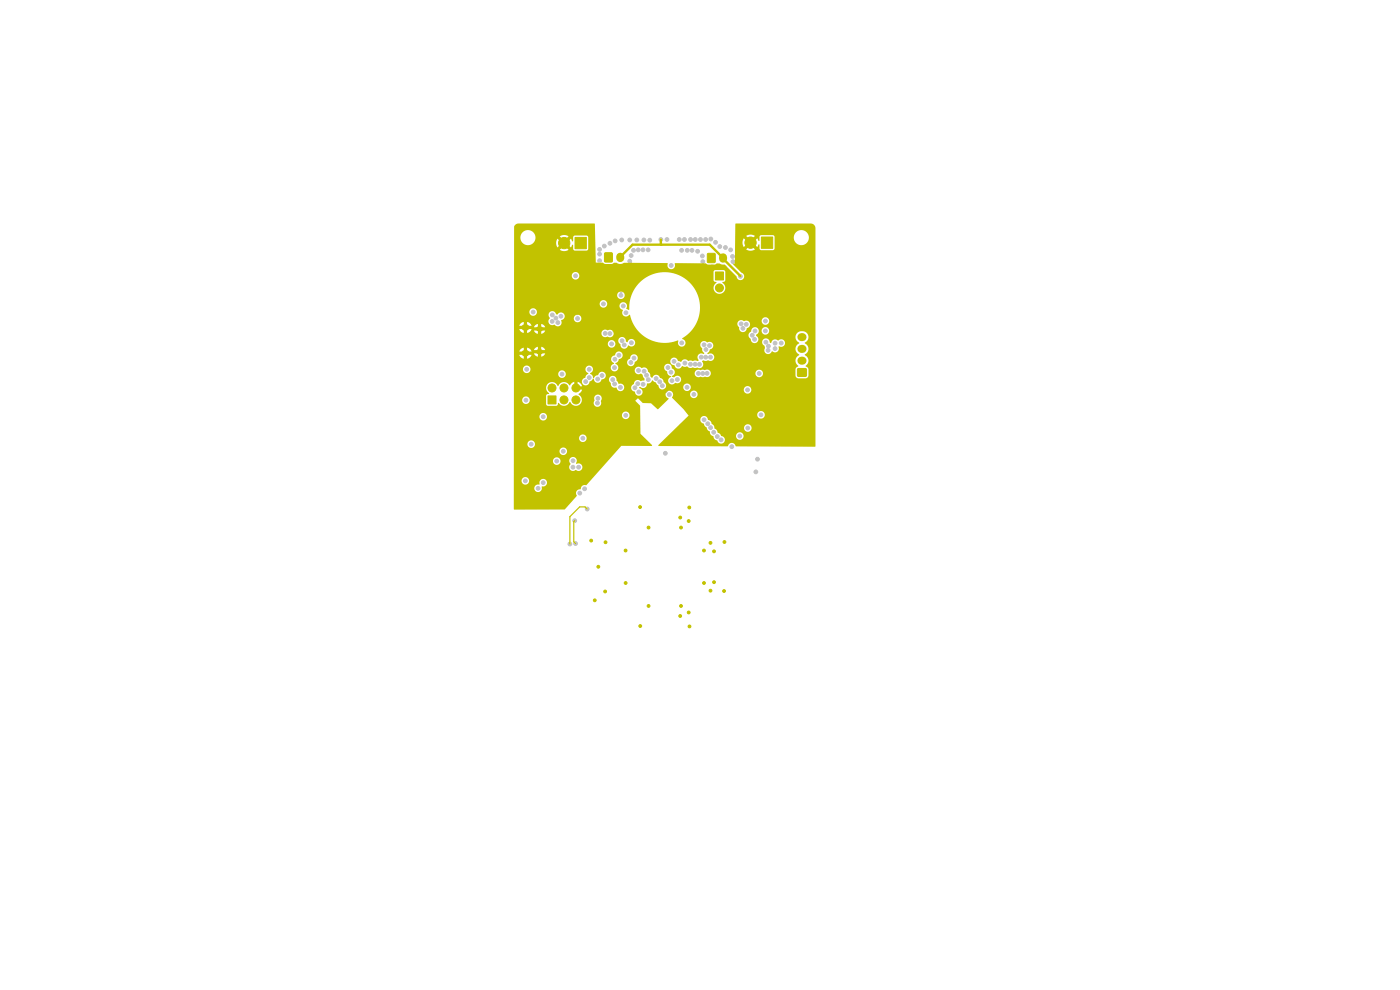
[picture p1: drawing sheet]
<svg xmlns="http://www.w3.org/2000/svg" width="297mm" height="210mm" viewBox="0 0 297 210" stroke-linecap="round" stroke-linejoin="round" font-family="sans-serif">
<g fill="#c2c200" stroke="#c2c200" stroke-width=".21">
<path d="M151.8 57.7h1.7v1.7h-1.7z"/>
<path d="M116.3 84h1.7v1.7h-1.7z"/>
<path d="M161.5 50.3h2.4v2.4h-2.4z"/>
<path d="M128.3 53.7h1.6v1.8h-1.6z"/>
<path d="M122 50.4h2.4v2.4h-2.4z"/>
<path d="M169.2 78.2h1.8v1.6h-1.8z"/>
<path d="M150.1 53.8h1.6v1.9h-1.6z"/>
<circle cx="153.7" cy="115" r=".3"/>
<circle cx="151.5" cy="123.5" r=".3"/>
<circle cx="150.7" cy="125.3" r=".3"/>
<circle cx="149.3" cy="116.8" r=".3"/>
<circle cx="146.2" cy="107.7" r=".3"/>
<circle cx="146.1" cy="129.9" r=".3"/>
<circle cx="144.5" cy="111.9" r=".3"/>
<circle cx="144.3" cy="130.7" r=".3"/>
<circle cx="137.6" cy="128.5" r=".3"/>
<circle cx="135.8" cy="132.8" r=".3"/>
<circle cx="132.7" cy="123.7" r=".3"/>
<circle cx="128.4" cy="125.5" r=".3"/>
<circle cx="126.2" cy="127.3" r=".3"/>
<circle cx="153.6" cy="125.4" r=".3"/>
<circle cx="151.5" cy="117" r=".3"/>
<circle cx="150.7" cy="115.2" r=".3"/>
<circle cx="149.3" cy="123.7" r=".3"/>
<circle cx="146.3" cy="132.9" r=".3"/>
<circle cx="146.1" cy="110.5" r=".3"/>
<circle cx="144.5" cy="128.5" r=".3"/>
<circle cx="144.3" cy="109.8" r=".3"/>
<circle cx="137.6" cy="111.9" r=".3"/>
<circle cx="135.8" cy="107.6" r=".3"/>
<circle cx="132.7" cy="116.8" r=".3"/>
<circle cx="128.5" cy="115" r=".3"/>
<circle cx="125.4" cy="114.7" r=".3"/>
<circle cx="126.9" cy="120.2" r=".3"/>
<circle cx="152.6" cy="61.1" r=".85"/>
<circle cx="117.1" cy="82.3" r=".85"/>
<circle cx="119.6" cy="84.8" r=".85"/>
<circle cx="119.6" cy="82.3" r=".85"/>
<circle cx="122.2" cy="84.8" r=".85"/>
<circle cx="122.2" cy="82.3" r=".85"/>
<circle cx="159.2" cy="51.5" r="1.2"/>
<circle cx="119.7" cy="51.6" r="1.2"/>
</g>
<path d="M131.6 54.5v.3M153.4 54.6v.3M170 76.5h.3M170 74h.3M170 71.5h.3" fill="none" stroke="#c2c200" stroke-width="1.7"/>
<path d="M111.3 69.5h.3M111.3 74.9h.3" fill="none" stroke="#c2c200" stroke-width="1.3"/>
<path d="M114.3 69.8h.4M114.3 74.6h.4" fill="none" stroke="#c2c200" stroke-width="1.1"/>
<g fill="#c2c2c2" stroke="#c2c2c2" stroke-width=".21">
<circle cx="124.4" cy="61.4" r=".4"/>
<circle cx="154.7" cy="58.4" r=".4"/>
<circle cx="121.4" cy="64.4" r=".4"/>
<circle cx="154.7" cy="59.7" r=".4"/>
<circle cx="155.5" cy="74.2" r=".4"/>
<circle cx="154.5" cy="73.2" r=".4"/>
<circle cx="121.4" cy="61.4" r=".4"/>
<circle cx="158.5" cy="73.2" r=".4"/>
<circle cx="161.4" cy="69.1" r=".4"/>
<circle cx="121.6" cy="95.9" r=".4"/>
<circle cx="126.4" cy="66.4" r=".4"/>
<circle cx="158.5" cy="76.2" r=".4"/>
<circle cx="165.9" cy="70.1" r=".4"/>
<circle cx="160" cy="63.6" r=".4"/>
<circle cx="136.6" cy="50.9" r=".4"/>
<circle cx="120.9" cy="106" r=".4"/>
<circle cx="122.4" cy="66.4" r=".4"/>
<circle cx="111.6" cy="81.9" r=".4"/>
<circle cx="157.5" cy="76.2" r=".4"/>
<circle cx="157.5" cy="74.2" r=".4"/>
<circle cx="155.5" cy="75.2" r=".4"/>
<circle cx="122.4" cy="62.4" r=".4"/>
<circle cx="126.4" cy="65.4" r=".4"/>
<circle cx="165.9" cy="81.1" r=".4"/>
<circle cx="123.4" cy="64.4" r=".4"/>
<circle cx="154.5" cy="76.2" r=".4"/>
<circle cx="137.5" cy="53" r=".4"/>
<circle cx="144.6" cy="53.1" r=".4"/>
<circle cx="131.9" cy="50.9" r=".4"/>
<circle cx="110.4" cy="93.6" r=".4"/>
<circle cx="144.1" cy="50.8" r=".4"/>
<circle cx="111.5" cy="88.4" r=".4"/>
<circle cx="165.9" cy="82" r=".4"/>
<circle cx="126.4" cy="62.4" r=".4"/>
<circle cx="116.7" cy="95.2" r=".4"/>
<circle cx="135.4" cy="53" r=".4"/>
<circle cx="122.5" cy="78.2" r=".4"/>
<circle cx="125.4" cy="64.4" r=".4"/>
<circle cx="125.4" cy="66.4" r=".4"/>
<circle cx="127.2" cy="52.9" r=".4"/>
<circle cx="157.5" cy="75.2" r=".4"/>
<circle cx="156.5" cy="74.2" r=".4"/>
<circle cx="165.9" cy="68.4" r=".4"/>
<circle cx="139.8" cy="77.6" r=".4"/>
<circle cx="131.8" cy="61.6" r=".4"/>
<circle cx="157.5" cy="73.2" r=".4"/>
<circle cx="132.1" cy="56.7" r=".4"/>
<circle cx="127.5" cy="56.3" r=".4"/>
<circle cx="133.3" cy="56.4" r=".4"/>
<circle cx="125.4" cy="63.4" r=".4"/>
<circle cx="151.1" cy="56.6" r=".4"/>
<circle cx="137.8" cy="50.9" r=".4"/>
<circle cx="160" cy="64.6" r=".4"/>
<circle cx="133.9" cy="54.2" r=".4"/>
<circle cx="156.5" cy="75.2" r=".4"/>
<circle cx="130.9" cy="56.7" r=".4"/>
<circle cx="158.5" cy="74.2" r=".4"/>
<circle cx="124.4" cy="65.4" r=".4"/>
<circle cx="123.4" cy="63.4" r=".4"/>
<circle cx="125.4" cy="62.4" r=".4"/>
<circle cx="155.5" cy="76.2" r=".4"/>
<circle cx="154.1" cy="68.6" r=".4"/>
<circle cx="155.5" cy="55.5" r=".4"/>
<circle cx="151.8" cy="51.4" r=".4"/>
<circle cx="124.4" cy="62.4" r=".4"/>
<circle cx="123.4" cy="65.4" r=".4"/>
<circle cx="156.5" cy="73.2" r=".4"/>
<circle cx="130.5" cy="51.1" r=".4"/>
<circle cx="148.6" cy="50.8" r=".4"/>
<circle cx="127.2" cy="55.3" r=".4"/>
<circle cx="122.4" cy="61.4" r=".4"/>
<circle cx="160" cy="62.7" r=".4"/>
<circle cx="152.7" cy="52.3" r=".4"/>
<circle cx="144.5" cy="90.4" r=".4"/>
<circle cx="124.4" cy="66.4" r=".4"/>
<circle cx="121.4" cy="63.4" r=".4"/>
<circle cx="128.2" cy="52.2" r=".4"/>
<circle cx="158.5" cy="77.2" r=".4"/>
<circle cx="126.4" cy="61.4" r=".4"/>
<circle cx="127.2" cy="53.9" r=".4"/>
<circle cx="126.9" cy="97.6" r=".4"/>
<circle cx="123.4" cy="62.4" r=".4"/>
<circle cx="124.4" cy="64.4" r=".4"/>
<circle cx="124.4" cy="63.4" r=".4"/>
<circle cx="114.6" cy="66.8" r=".4"/>
<circle cx="132.5" cy="70.3" r=".4"/>
<circle cx="165.9" cy="69.2" r=".4"/>
<circle cx="121.8" cy="91.1" r=".4"/>
<circle cx="135.1" cy="50.9" r=".4"/>
<circle cx="139.1" cy="56.3" r=".4"/>
<circle cx="133.6" cy="50.9" r=".4"/>
<circle cx="155.5" cy="73.2" r=".4"/>
<circle cx="155" cy="53" r=".4"/>
<circle cx="123.3" cy="70.1" r=".4"/>
<circle cx="123.4" cy="61.4" r=".4"/>
<circle cx="158.5" cy="75.2" r=".4"/>
<circle cx="138.3" cy="84.6" r=".4"/>
<circle cx="149.1" cy="55.5" r=".4"/>
<circle cx="149" cy="54.3" r=".4"/>
<circle cx="146.8" cy="53.1" r=".4"/>
<circle cx="129.6" cy="56.7" r=".4"/>
<circle cx="125.4" cy="65.4" r=".4"/>
<circle cx="130.6" cy="89" r=".4"/>
<circle cx="154.5" cy="77.2" r=".4"/>
<circle cx="134.4" cy="53.1" r=".4"/>
<circle cx="125.4" cy="61.4" r=".4"/>
<circle cx="132.5" cy="86.4" r=".4"/>
<circle cx="154.5" cy="75.2" r=".4"/>
<circle cx="145.2" cy="50.8" r=".4"/>
<circle cx="155.4" cy="54.4" r=".4"/>
<circle cx="133.6" cy="55.4" r=".4"/>
<circle cx="123.4" cy="66.4" r=".4"/>
<circle cx="129.4" cy="51.6" r=".4"/>
<circle cx="146.3" cy="74.1" r=".4"/>
<circle cx="165.9" cy="80.3" r=".4"/>
<circle cx="123.2" cy="100.6" r=".4"/>
<circle cx="153.9" cy="52.5" r=".4"/>
<circle cx="148" cy="53.3" r=".4"/>
<circle cx="171.3" cy="88.5" r=".4"/>
<circle cx="133.4" cy="70.8" r=".4"/>
<circle cx="121.4" cy="66.4" r=".4"/>
<circle cx="153.7" cy="56.7" r=".4"/>
<circle cx="122.4" cy="65.4" r=".4"/>
<circle cx="121.4" cy="65.4" r=".4"/>
<circle cx="126.4" cy="64.4" r=".4"/>
<circle cx="119.9" cy="106.9" r=".4"/>
<circle cx="155.5" cy="77.2" r=".4"/>
<circle cx="128.5" cy="56.6" r=".4"/>
<circle cx="145.8" cy="53.1" r=".4"/>
<circle cx="122.4" cy="64.4" r=".4"/>
<circle cx="141.2" cy="82.9" r=".4"/>
<circle cx="146.5" cy="50.8" r=".4"/>
<circle cx="160.2" cy="80.2" r=".4"/>
<circle cx="157.5" cy="77.2" r=".4"/>
<circle cx="122.4" cy="63.4" r=".4"/>
<circle cx="154.8" cy="61" r=".4"/>
<circle cx="138.4" cy="74" r=".4"/>
<circle cx="156.5" cy="77.2" r=".4"/>
<circle cx="147.5" cy="50.8" r=".4"/>
<circle cx="126.4" cy="63.4" r=".4"/>
<circle cx="154.5" cy="74.2" r=".4"/>
<circle cx="156.5" cy="76.2" r=".4"/>
<circle cx="136.4" cy="53" r=".4"/>
<circle cx="130.5" cy="70.3" r=".4"/>
<circle cx="149.7" cy="50.8" r=".4"/>
<circle cx="154.8" cy="62.1" r=".4"/>
<circle cx="119.7" cy="72.3" r=".4"/>
<circle cx="150.8" cy="50.7" r=".4"/>
<circle cx="121.4" cy="62.4" r=".4"/>
<circle cx="131.6" cy="82.2" r=".4"/>
<circle cx="112.7" cy="94.2" r=".4"/>
<circle cx="111.6" cy="84.9" r=".4"/>
<circle cx="125" cy="78.4" r=".4"/>
<circle cx="142" cy="83.7" r=".4"/>
<circle cx="158.6" cy="82.7" r=".4"/>
<circle cx="118.3" cy="68.4" r=".4"/>
<circle cx="121.6" cy="97.7" r=".4"/>
<circle cx="111.7" cy="78.3" r=".4"/>
<circle cx="136.6" cy="78.7" r=".4"/>
<circle cx="117.1" cy="68.2" r=".4"/>
<circle cx="123.6" cy="93" r=".4"/>
<circle cx="122.1" cy="58.5" r=".4"/>
<circle cx="133.9" cy="72.7" r=".4"/>
<circle cx="142.4" cy="56.3" r=".4"/>
<circle cx="117.9" cy="67.5" r=".4"/>
<circle cx="131.7" cy="62.6" r=".4"/>
<circle cx="119" cy="67.1" r=".4"/>
<circle cx="132.7" cy="88.1" r=".4"/>
<circle cx="117.2" cy="66.8" r=".4"/>
<circle cx="111.4" cy="102" r=".4"/>
<circle cx="149.8" cy="74.1" r=".4"/>
<circle cx="162.4" cy="70.2" r=".4"/>
<circle cx="150.5" cy="73.3" r=".4"/>
<circle cx="163" cy="73.4" r=".4"/>
<circle cx="149.4" cy="73.1" r=".4"/>
<circle cx="162.9" cy="74.3" r=".4"/>
<circle cx="113.1" cy="66.2" r=".4"/>
<circle cx="148.8" cy="75.8" r=".4"/>
<circle cx="150.7" cy="75.8" r=".4"/>
<circle cx="149.7" cy="75.8" r=".4"/>
<circle cx="150" cy="79.2" r=".4"/>
<circle cx="148.2" cy="79.2" r=".4"/>
<circle cx="149.1" cy="79.2" r=".4"/>
<circle cx="125" cy="80.1" r=".4"/>
<circle cx="126.8" cy="80.4" r=".4"/>
<circle cx="126.8" cy="84.5" r=".4"/>
<circle cx="124.2" cy="81" r=".4"/>
<circle cx="141.5" cy="50.8" r=".4"/>
<circle cx="140.2" cy="50.8" r=".4"/>
<circle cx="157.1" cy="58.6" r=".4"/>
<circle cx="115.2" cy="88.4" r=".4"/>
<circle cx="122.5" cy="67.6" r=".4"/>
<circle cx="126.7" cy="85.5" r=".4"/>
<circle cx="119.2" cy="79.4" r=".4"/>
<circle cx="127.7" cy="79.7" r=".4"/>
<circle cx="128" cy="64.5" r=".4"/>
<circle cx="128.4" cy="70.7" r=".4"/>
<circle cx="144.6" cy="72.7" r=".4"/>
<circle cx="132" cy="72.3" r=".4"/>
<circle cx="114.1" cy="103.6" r=".4"/>
<circle cx="132.4" cy="73.2" r=".4"/>
<circle cx="115.2" cy="102.4" r=".4"/>
<circle cx="130.4" cy="78" r=".4"/>
<circle cx="158.3" cy="68.8" r=".4"/>
<circle cx="160.2" cy="70.2" r=".4"/>
<circle cx="141.1" cy="96.2" r=".4"/>
<circle cx="136.4" cy="81.5" r=".4"/>
<circle cx="118.1" cy="97.8" r=".4"/>
<circle cx="119.5" cy="95.7" r=".4"/>
<circle cx="135.5" cy="78.6" r=".4"/>
<circle cx="122.7" cy="99.1" r=".4"/>
<circle cx="137.5" cy="80.5" r=".4"/>
<circle cx="137.2" cy="79.6" r=".4"/>
<circle cx="121.5" cy="99.1" r=".4"/>
<circle cx="142.3" cy="79" r=".4"/>
<circle cx="143.9" cy="77.4" r=".4"/>
<circle cx="141.7" cy="78" r=".4"/>
<circle cx="143" cy="76.7" r=".4"/>
<circle cx="160.1" cy="72" r=".4"/>
<circle cx="145.3" cy="77" r=".4"/>
<circle cx="130.4" cy="76.2" r=".4"/>
<circle cx="147.2" cy="83.7" r=".4"/>
<circle cx="131.3" cy="75.4" r=".4"/>
<circle cx="145.7" cy="82.2" r=".4"/>
<circle cx="129.7" cy="73" r=".4"/>
<circle cx="157.6" cy="69.7" r=".4"/>
<circle cx="159.6" cy="71.1" r=".4"/>
<circle cx="129.4" cy="70.8" r=".4"/>
<circle cx="162.5" cy="72.6" r=".4"/>
<circle cx="161.1" cy="79.2" r=".4"/>
<circle cx="130" cy="80.5" r=".4"/>
<circle cx="132.8" cy="66.3" r=".4"/>
<circle cx="130.4" cy="81.4" r=".4"/>
<circle cx="132.2" cy="64.9" r=".4"/>
<circle cx="124.6" cy="108" r=".4"/>
<circle cx="120.9" cy="115.4" r=".4"/>
<circle cx="157.2" cy="68.7" r=".4"/>
<circle cx="162.4" cy="68.1" r=".4"/>
<circle cx="164.4" cy="72.8" r=".4"/>
<circle cx="146.5" cy="77.3" r=".4"/>
<circle cx="147.5" cy="77.3" r=".4"/>
<circle cx="148.4" cy="77.3" r=".4"/>
<circle cx="164.4" cy="73.9" r=".4"/>
<circle cx="165.7" cy="72.8" r=".4"/>
<circle cx="122.1" cy="115.3" r=".4"/>
<circle cx="121.9" cy="110.5" r=".4"/>
<circle cx="124" cy="103.7" r=".4"/>
<circle cx="123" cy="104.6" r=".4"/>
<circle cx="149.4" cy="89" r=".4"/>
<circle cx="161.4" cy="88" r=".4"/>
<circle cx="135.5" cy="83.1" r=".4"/>
<circle cx="158.6" cy="90.8" r=".4"/>
<circle cx="140.5" cy="81.8" r=".4"/>
<circle cx="150.1" cy="89.9" r=".4"/>
<circle cx="140" cy="81" r=".4"/>
<circle cx="156.9" cy="92.5" r=".4"/>
<circle cx="134.7" cy="82.3" r=".4"/>
<circle cx="150.7" cy="90.7" r=".4"/>
<circle cx="139.2" cy="80.3" r=".4"/>
<circle cx="135.3" cy="81.4" r=".4"/>
<circle cx="151.4" cy="91.7" r=".4"/>
<circle cx="155.2" cy="94.8" r=".4"/>
<circle cx="160.7" cy="97.4" r=".4"/>
<circle cx="152.2" cy="92.6" r=".4"/>
<circle cx="142.5" cy="80.8" r=".4"/>
<circle cx="133.8" cy="76.9" r=".4"/>
<circle cx="153" cy="93.3" r=".4"/>
<circle cx="160.3" cy="100.1" r=".4"/>
<circle cx="134.5" cy="76" r=".4"/>
<circle cx="143.7" cy="80.5" r=".4"/>
</g>
<path d="M131.6 54.6l2.6-2.7h16.4l6.5 6.6M140.2 50.8l.1 1.1" fill="none" stroke="#c2c200" stroke-width=".5"/>
<path d="M121.9 110.5l-.2 .2v4.2l.4 .4M124.6 108l-.5-.5h-1.1l-2.1 2.1v5.8" fill="none" stroke="#c2c200" stroke-width=".25"/>
<path d="M109.3 47.7l.7-.3h16.1l.3 8.3h1.5l.5 .3h1.4l.4-.3h.6a1.37 1.37 0 0 0 1.6 0l9.2 .1a.89 .89 0 0 0 .3 1.1 .89 .89 0 0 0 1.1-.1l.3-1 6.4 .1 .5 .2h1.4l.4-.2h.6l1.1 .2 2.6 2.6a.81 .81 0 0 0 1.3 .5 .81 .81 0 0 0-.3-1.4l-1.8-1.7 .1-.2h.3v-3h2.4a1.64 1.64 0 0 0 1.8 0l-.9-.9-.9 .9h-2.4v-1.4h1.6l.3 .9 .9-.9h1l1 .9 .2-.5 .2-.1v1l.3 .3h2.6l.3-.4v-2.3h4.1a1.61 1.61 0 0 0 2.3 1.4 1.61 1.61 0 0 0 .2-2.7 1.61 1.61 0 0 0-2.5 1.1v.2h-4.1v-.4l-.3-.1h-2.5l-.4 .3-.1 .9-.3-.6-1 1h-1l-.9-1-.3 1h-1.6l.1-1.5h2.3l.9 1 .9-.9a1.64 1.64 0 0 0-1.8-.1h-2.3l.1-2.6h15.9l.5 .2 .4 .5 .1 46.5-.1 .2-16.8-.1a.9 .9 0 0 0-.8-.8h-.1a.8 .8 0 0 0-.7 .7l-.2 .1-14.6-.1 5.5-5.6h3.4a.82 .82 0 0 0 .7 .9l.2 .5 .4 .3 .2 .5 .5 .4a.91 .91 0 0 0 .7 1l.2 .5 .7 .3a.82 .82 0 0 0 .8 .7 .82 .82 0 0 0 .8-.8 .82 .82 0 0 0-.8-.8h3.1l.1 .2a.8 .8 0 0 0 1.2 .4 .8 .8 0 0 0-.1-1.3 .8 .8 0 0 0-1.2 .7h-3.1l-.3-.5-.4-.2a1.26 1.26 0 0 0-.8-.9l6.3-.1a.83 .83 0 0 0 1.2 .8 .83 .83 0 0 0 .2-1.4 .83 .83 0 0 0-1.4 .5l-6.3 .1-.1-.6-.4-.3a1.25 1.25 0 0 0-.8-.9 .8 .8 0 0 0-.7-.7 .8 .8 0 0 0-.9 .4v.3h-3.4l.9-.8-.1-.2h14.6a.8 .8 0 0 0 1.2 .7 .8 .8 0 0 0 .1-1.3 .8 .8 0 0 0-1.2 .4l-.1 .2h-14.6l-3.4-3.7 .2-.6h3.6a.84 .84 0 0 0 1.2 .8 .84 .84 0 0 0 .1-1.5 .84 .84 0 0 0-1.3 .6l-3.6 .1a.81 .81 0 0 0-.8-.8 .81 .81 0 0 0-.8 .7 .81 .81 0 0 0 .6 .9v.2l-2.2 2.1-1.5-1.3h-1.7l-1.1-1-.5 .5 1 1.1 .1 5.9 2.4 2.6h-6.5l-7.4 8.3h-.2a.8 .8 0 0 0-.9 .4l-.1 .4-.6 .2-.3 .4v.9l-2.5 2.9-10.8-.1v-4.4h4.3l.1 .2a.84 .84 0 0 0 1 .5 .84 .84 0 0 0 .5-1.1 .85 .85 0 0 0 1.2-.5 .85 .85 0 0 0-.7-1.1 .85 .85 0 0 0-1 .8l.1 .3-.2 .1a.8 .8 0 0 0-.9 .4l-.1 .4h-4.3v-1.6h1.6a.83 .83 0 0 0 1.2 .8 .83 .83 0 0 0 .2-1.4 .83 .83 0 0 0-1.3 .5l-.1 .1h-1.6v-2.9h11.7a.9 .9 0 0 0 .6 .8 .9 .9 0 0 0 .9-.2 .8 .8 0 0 0 1.3-.6 .8 .8 0 0 0-1.2-.7l-.1-.1a.82 .82 0 0 0-.2-1.2 .82 .82 0 0 0-1.1 .2 .82 .82 0 0 0 .2 1.1l-.4 .7h-11.7v-1.3h8.3a.81 .81 0 0 0 1.2 .7 .81 .81 0 0 0 .1-1.3 .81 .81 0 0 0-1.3 .4v.2h-8.3v-2.1h9.7v.2a.8 .8 0 0 0 1.3 .5 .8 .8 0 0 0-.2-1.4 .8 .8 0 0 0-1.1 .7h-9.7v-1.5h2.9v.2a.8 .8 0 0 0 1.3 .5 .8 .8 0 0 0-.2-1.4 .8 .8 0 0 0-1.1 .7h-2.9v-1.2h13.8a.82 .82 0 0 0 1.2 .7 .82 .82 0 0 0 .2-1.4 .82 .82 0 0 0-1.3 .5l-.1 .2h-13.8v-4.6h5.4a.8 .8 0 0 0 1 .8 .8 .8 0 0 0 .6-1.1h15.9a.8 .8 0 0 0 1.2 .7 .8 .8 0 0 0 .1-1.3 .8 .8 0 0 0-1.2 .4l-.1 .2h-15.9l-.3-.3a.8 .8 0 0 0-1 0l-.3 .6h-5.4v-3.5h1.8a.81 .81 0 0 0 1.1 .7 .81 .81 0 0 0 .2-1.3 .81 .81 0 0 0-1.3 .4v.2h-1.8v-2.6h6.8l.2 .6 .5 .6-.6 .4v2l.3 .2h1.9l.4-.6a1.38 1.38 0 0 0 2.4-.3 1.35 1.35 0 0 0 2.3 .3h2.7l.1 .2a.84 .84 0 0 0 1.1 .5 .84 .84 0 0 0 .4-1.2 .81 .81 0 0 0-.6-1.3 .81 .81 0 0 0-.8 1.2l-.2 .6h-2.7a1.65 1.65 0 0 0-.5-1.9l.6-.5 .2-.4-1.6-.1-.1-.7h1.7a1.28 1.28 0 0 0-1-.9v.9h-.7v-.9l-.5 .3-.4 .5-.6-.6-.7-.2-.6 .2-.6 .7-.2-.1a1.24 1.24 0 0 0-1.1-.8l-.8 .3-.4 .6-.1 .4h-6.8v-1.3h14.4a.83 .83 0 0 0 .9 .8 .83 .83 0 0 0 .8-.9l.8-.6a.86 .86 0 0 0 .8 .9 .86 .86 0 0 0 .9-.7h1.6l.4 .9a.89 .89 0 0 0 1.2 .8 .81 .81 0 0 0 .8 .8 .81 .81 0 0 0 .8-.7h1.5a.89 .89 0 0 0 .8 .8 .82 .82 0 0 0 .8 .8 .82 .82 0 0 0 .8-.8 .82 .82 0 0 0-.7-.8l.2-.2a.9 .9 0 0 0 1 .1 .9 .9 0 0 0 .5-.9 .99 .99 0 0 0 1.1-.6l.7 .4 .6 .9a.8 .8 0 0 0 .7 .6 .8 .8 0 0 0 .8-.4h3.7a.8 .8 0 0 0 .6 .7 .8 .8 0 0 0 .8-.2h11.5a.82 .82 0 0 0 1.2 .8 .82 .82 0 0 0 .1-1.4 .82 .82 0 0 0-1.3 .5v.1h-11.5a.8 .8 0 0 0-.3-1.3 .8 .8 0 0 0-1.1 .8h-3.7v-.7l-.4-.4a.99 .99 0 0 0-.7-.9 1 1 0 0 0-.9-.7l-.5 .2-.4 .5-.3-.4a1.18 1.18 0 0 0-.5-1.1l-.2-.5-.4-.2h4l.2 .5 .5 .4a.82 .82 0 0 0 .7 .9v.2l-.3 .1a.83 .83 0 0 0 0 1.3 .83 .83 0 0 0 1.3-.2 .81 .81 0 0 0 1.1-.4 .81 .81 0 0 0-.4-1 .81 .81 0 0 0-1 .2l-.5-.2 .6-.6h4.3a.9 .9 0 0 0 1.3 .7h.9a.82 .82 0 0 0 1.2-.7h9.5a.81 .81 0 0 0 1.1 .8 .81 .81 0 0 0 .2-1.4 .81 .81 0 0 0-1.3 .5v.1h-9.5a.8 .8 0 0 0-1-.8l-1.2 .1-.6-.1-.5 .3-.1 .5h-4.3a1.09 1.09 0 0 0-.6-1.1l-.2-.7-.6-.2-.5 .1-.3 .7-4.3-.1-.4 .2-.3-.1a.8 .8 0 0 0-.9 0h-.1a.86 .86 0 0 0 0 1.2 .86 .86 0 0 0 1.2 .1l.2 .2 .1 .5 .3 .3v.3l-.7 .3-.4-.2a.8 .8 0 0 0-.9 .2l-.8 1.4-1.5-.1a.96 .96 0 0 0-1.2-.8l-.4-.6a.88 .88 0 0 0-1-1.1l-.4 .3-.2 .5h-1.6a.84 .84 0 0 0 .9-.8 .84 .84 0 0 0-.8-.8 .84 .84 0 0 0-.9 .7l-.5 .2-.4 .4-.3-.6-.4-.3 .1-.2a.79 .79 0 0 0 .4-1.1h3.9v.2a.82 .82 0 0 0 1.4 .3 .82 .82 0 0 0-.5-1.4l.4-.2h2.1a.85 .85 0 0 0 1 .8 .85 .85 0 0 0 .7-1h7.5l.2 .6 .7 .3a.86 .86 0 0 0 .8 .6 .86 .86 0 0 0 .9-.6l.5 .2 .4-.1a1.07 1.07 0 0 0 1.3 .2l.5 .2 .3-.1a.87 .87 0 0 0 1.2-.2 .87 .87 0 0 0-.1-1.2l.3-.2 .5 .2 .5-.2 .5 .2h18.1l.2 .6 .4 .4-.6 .7v1.4l.2 .4 .3 .2h1.7l.4-.3 .1-.3v-1.4l-.6-.7a1.41 1.41 0 0 0-.2-2.4 1.41 1.41 0 0 0 0-2.5 1.29 1.29 0 0 0 .8-1.3 1.29 1.29 0 0 0-1.1-1.1l-1 .1-.5 .5-.1 .4a1.25 1.25 0 0 0 .7 1.3v.2l-.5 .4-.2 .4a1.26 1.26 0 0 0 .7 1.5v.2l-.6 .6-.1 .7h-18a.82 .82 0 0 0 .6-1.2 .82 .82 0 0 0-1.3-.3v-.2l.4-.4a.53 .53 0 0 1 .5-.6 .86 .86 0 0 0 .1-1.1 .86 .86 0 0 0-1.2-.2l-.2-.2a.8 .8 0 0 0-1 .2l-.1 .7 .4 .6v.6l.4 .4-.3 .1a.8 .8 0 0 0-1 .3l-.1 .5 .1 .5a.21 .21 0 0 1 0 .2 .21 .21 0 0 1-.3 0h-.3l-.5 .1-.5-.1-.5 .1-.4-.3a.8 .8 0 0 0-.9 .2l-.3 .3-.5-.2-.6-.7a.8 .8 0 0 0-.9 .2l-.2 .6h-7.3l.1-.1a.83 .83 0 0 0-.3-1.4 .83 .83 0 0 0-1.1 .9l-.4 .3-.2 .5h-2.1l.2-.2a.71 .71 0 0 1 .7-.7 .83 .83 0 0 0-.3-1.4 .83 .83 0 0 0-1.1 .8l-.6 .3a.88 .88 0 0 0 .5 1.3l-.6 .5-.1 .5h-3.9l-.2-.3a.8 .8 0 0 0-1 0 .8 .8 0 0 0-.2 1l.5 .6-.4 .3-.3 .5-.5 .4-.2 .5h-14.4v-1.6h9.4a.83 .83 0 0 0 1.2 .8 .83 .83 0 0 0 .2-1.4 .83 .83 0 0 0-1.4 .5l-9.4 .1v-1.1h1.9a.81 .81 0 0 0 1.2 .8 .81 .81 0 0 0 .1-1.4 .81 .81 0 0 0-1.2 .5l-.1 .1h-1.9v-3h1.2l.3 .5 .6 .3 1-.1 .3-.2 .4-.5h-1v.8h-.7v-.8h-2.1v-.3h4.3l.2 .4 .6 .3 1-.1 .6-.6h-.9v.6h-.7v-.6h-5.1v-.4h3.8l-.2-.3 3-.1-.3-.5-.5-.1v.6h-.7v-.6l-.6 .3-.2 .4h-.7l-.8-.5v.8h-.7v-.8l-.6 .2-.3 .6h-1.2v-1.6h19.9a.8 .8 0 0 0 1.2 .7 .8 .8 0 0 0 .1-1.4h1l.4 .8a.84 .84 0 0 0 .8 .9 .84 .84 0 0 0 .9-.7 .83 .83 0 0 0 1.3-.2 .83 .83 0 0 0-.4-1.2 .83 .83 0 0 0-1.1 .7l-.3-.1a.87 .87 0 0 0-1.2-.9l-.3 .2-.1 .5-1.8-.1-.4 .4-.1 .4h-19.9v-3.2h1.2l.3 .5 .6 .3h.8l.7-.5h.7l.2 .4 .6 .3 13.5-.1a.86 .86 0 0 0 1.3 .7 .81 .81 0 0 0 1.2-.7 .81 .81 0 0 0-1.3-.6l-.4-.2-.4 .1-.2 .2-.2 .5h-12.5l.6-.6h-.9v.7h-.7v-.7h-1.5l.2-.3h-1v.8h-.7v-.8h-2.1v-.4h6.7l-.3-.4-.6-.3v.7h-.7v-.7l-.6 .3-.2 .4h-4.3v-.3h3.8l-.4-.5-.6-.3v.8h-.7v-.8l-.6 .3-.3 .5h-1.2v-.9h7.3a.86 .86 0 0 0 1.4 .7 .84 .84 0 0 0 1.1 .2 .84 .84 0 0 0 .2-1.2l.6-.3h2.1a.81 .81 0 0 0 1.2 .7 .81 .81 0 0 0 .1-1.4 .81 .81 0 0 0-1.3 .5v.2h-2.1a.85 .85 0 0 0-.3-1.2 .85 .85 0 0 0-1.1 .3l-.5-.5a.8 .8 0 0 0-1 0 .8 .8 0 0 0-.3 .9l.3 .4-.4 .7h-7.3v-2h3.3v.2a.8 .8 0 0 0 1.3 .4 .8 .8 0 0 0-.1-1.3 .8 .8 0 0 0-1.2 .7h-3.3v-1.7h18.2a.8 .8 0 0 0 .6 .7 .8 .8 0 0 0 .9-.3h2.7l.2 .5 .5 .4-.1 .4a.86 .86 0 0 0 .5 .9 .86 .86 0 0 0 1.1-.3l.6 1.6a7.6 7.6 0 0 0 9.7 3.8l-.1 .5a.8 .8 0 0 0 .7 .8 .8 .8 0 0 0 .9-.6 .8 .8 0 0 0-.6-1l-.1-.1 1-.7h13.1l.2 .5 .3 .3a.82 .82 0 0 0 .4 .8 .82 .82 0 0 0 .9-.1h1.1l.2 .5 .3 .3 .1 .4-.1 .3a.83 .83 0 0 0 .6 1 .83 .83 0 0 0 1-.6 .88 .88 0 0 0 1.1 .1 .88 .88 0 0 0 .3-1.1 .86 .86 0 0 0 1.2-.3 .86 .86 0 0 0-.3-1.2h-.4l-.6 .2h-.2a.8 .8 0 0 0-1 0l-.3 .5h-.2a1.07 1.07 0 0 0-.7-.9l-.7 .2-.3 .6h-1.1l.1-.1a1.17 1.17 0 0 0-.3-1.4l.4-.4 .2-.5h.6a.83 .83 0 0 0 1.2 .8 .83 .83 0 0 0 .1-1.4 .83 .83 0 0 0-1.3 .5l-.6 .1a.81 .81 0 0 0-.9-.8 .81 .81 0 0 0-.7 .9l-.4 .3-.2 .5h-13.1l1.2-1.3 .7-1.1h8.8l.4 .7a.86 .86 0 0 0 .7 1.1 .86 .86 0 0 0 1-.9 .8 .8 0 0 0 .6-.7 .8 .8 0 0 0-.4-.8h2.9a.83 .83 0 0 0 1.2 .8 .83 .83 0 0 0 .1-1.4 .83 .83 0 0 0-1.3 .5l-3.9 .1a.8 .8 0 0 0-1 0l-.3 .6h-8.8a7.5 7.5 0 0 0-.4-7.6h4.2a1.28 1.28 0 0 0 1.9 1 1.28 1.28 0 0 0-.1-2.2l.7-.4-.1-2-.3-.2h-1.8l-.3 .3v1.8l.1 .3 .5 .2-.5 .6-.1 .6h-4.2l-.3-.4a7.5 7.5 0 0 0-4-2.7l-1.6-.3-1.7 .2-1.5 .4-1.5 .8-1.5 1.6-.9 1.4-.5 1.5-.2 2.1-.6-.3a.81 .81 0 0 0-.4-1.2 .81 .81 0 0 0-1.1 .7h-2.7v-.1a.81 .81 0 0 0-.5-1.1 .81 .81 0 0 0-1 .8h-18.2v-1.9h21.9v.2a.81 .81 0 0 0 1.3 .5 .81 .81 0 0 0-.1-1.4 .81 .81 0 0 0-1.2 .7h-21.9l.1-4.1h12.2v.2a.81 .81 0 0 0 1.3 .4 .81 .81 0 0 0-.2-1.3 .81 .81 0 0 0-1.1 .7h-12.2v-5.5h9.7a1.64 1.64 0 0 0 1.8 0l-.9-.9-.9 .9h-9.7v-2.6h1.3a1.61 1.61 0 0 0 1 1.5 1.61 1.61 0 0 0 1.7-.3h4.9l.3 .9 .9-.9h1l.9 .9 .3-.5 .1-.1 .1 1 .3 .2 2.5 .1 .4-.4v-2.5l-.4-.3h-2.5l-.3 .2-.1 1h-.1l-.3-.6-.9 1h-1l-.9-1-.3 1h-4.9a1.59 1.59 0 0 0 .5-1.5h5.2l.9 1 .9-1a1.64 1.64 0 0 0-1.8 0h-5.2a1.6 1.6 0 0 0-1.7-1.3 1.6 1.6 0 0 0-1.5 1.6h-1.3v-2.3z" fill="#c2c200"/>
</svg>
